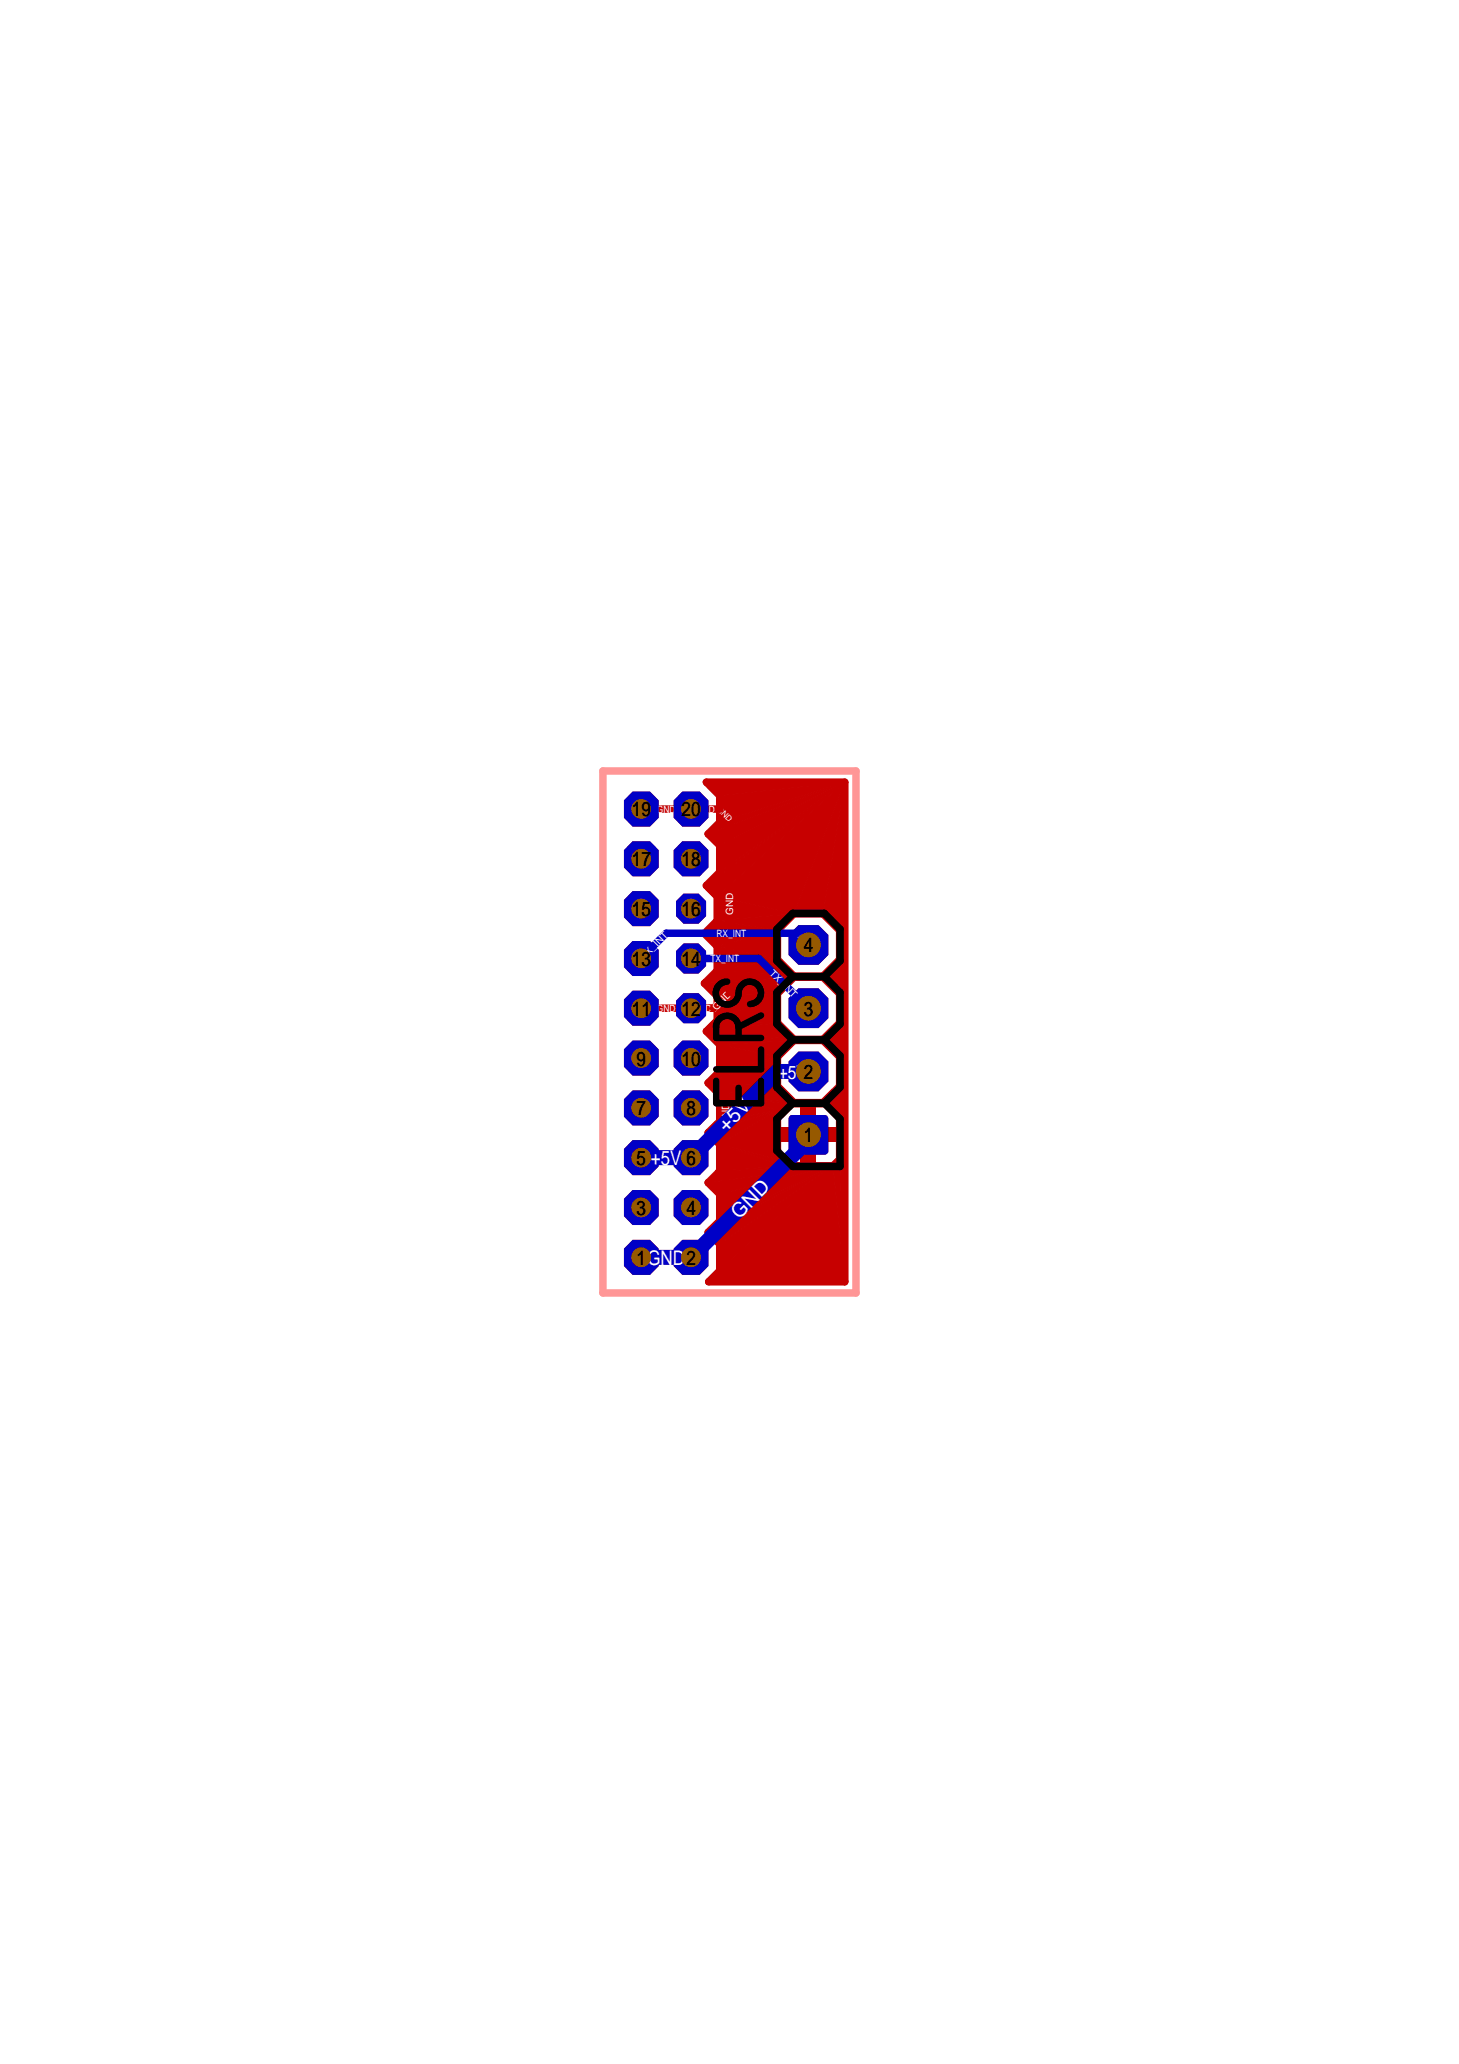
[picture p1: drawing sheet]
<svg xmlns="http://www.w3.org/2000/svg" width="210mm" height="297mm" viewBox="0 0 210 297" stroke-linecap="round" stroke-linejoin="round" font-family="sans-serif">
<defs><g id="words">
<g font-size="2.9">
<text x="90.9" y="117.5">19</text>
<text x="98.1" y="117.5">20</text>
<text x="90.9" y="124.7">17</text>
<text x="98.1" y="124.7">18</text>
<text x="90.9" y="131.8">15</text>
<text x="98.1" y="131.8">16</text>
<text x="115.6" y="137.1">4</text>
<text x="90.9" y="139">13</text>
<text x="98.1" y="139">14</text>
<text x="90.9" y="146.2">11</text>
<text x="98.1" y="146.2">12</text>
<text x="115.6" y="146.2">3</text>
<text x="91.6" y="153.4">9</text>
<text x="98.1" y="153.4">10</text>
<text x="91.6" y="160.5">7</text>
<text x="98.7" y="160.5">8</text>
<text x="91.6" y="167.7">5 +5V 6</text>
<text x="115.6" y="164.4">1</text>
<text x="91.6" y="174.9">3</text>
<text x="98.7" y="174.9">4</text>
<text x="91.6" y="182">1GND2</text>
</g>
<g font-size="2.9" fill="#fff">
<text x="104.5" y="163" transform="rotate(-45 104.5 163)">+5V</text>
<text x="106.4" y="175.5" transform="rotate(-45 106.4 175.5)">GND</text>
</g>
<text font-size="2.7" fill="#fff" x="112" y="155.2">+5V2</text>
<g font-size="1.4" fill="#fff">
<text x="94.5" y="117">GND</text>
<text x="100.2" y="117">GND</text>
<text x="105.5" y="131.6" transform="rotate(-90 105.5 131.6)">GND</text>
<text x="103.1" y="134.8">RX_INT</text>
<text x="92.6" y="138.3" transform="rotate(-45 92.6 138.3)">RX_INT</text>
<text x="102.2" y="138.5">TX_INT</text>
<text x="110.6" y="140.1" transform="rotate(45 110.6 140.1)">TX_INT</text>
<text x="94.5" y="145.6">GND</text>
<text x="100.6" y="145.6">GND</text>
<text x="103.1" y="145.5" transform="rotate(-45 103.1 145.5)">GND</text>
<text x="104.9" y="161.9" transform="rotate(-90 104.9 161.9)">GND</text>
<text x="101.2" y="180" transform="rotate(-45 101.2 180)">GND</text>
</g>
<text font-size="1.2" fill="#fff" x="103" y="116.5" transform="rotate(45 103 116.5)">GND</text>
<text font-size=".7" fill="#fff" x="114.4" y="134.4" transform="rotate(45 114.4 134.4)">RX_INT</text>
<text font-size=".4" fill="#fff" x="116.5" y="164.1" transform="rotate(-90 116.5 164.1)">GND</text>
</g></defs>
<g fill="#c70000">
<path d="M114.9 133.1h2.9l1.4 1.5v2.8l-1.4 1.5h-2.9l-1.4-1.5v-2.8z"/>
<path d="M113.5 143.7l1.4-1.5h2.9l1.4 1.5v2.8l-1.4 1.5h-2.9l-1.4-1.5z"/>
<path d="M113.5 152.8l1.4-1.5h2.9l1.4 1.5v2.8l-1.4 1.5h-2.9l-1.4-1.5z"/>
<path d="M91 178.4h2.5l1.3 1.3v2.5l-1.3 1.3h-2.5l-1.2-1.3v-2.5z"/>
<path d="M91 171.3h2.5l1.3 1.2v2.5l-1.3 1.3h-2.5l-1.2-1.3v-2.5z"/>
<path d="M91 164.1h2.5l1.3 1.3v2.5l-1.3 1.2h-2.5l-1.2-1.2v-2.5z"/>
<path d="M91 156.9h2.5l1.3 1.3v2.5l-1.3 1.3h-2.5l-1.2-1.3v-2.5z"/>
<path d="M91 149.8h2.5l1.3 1.2v2.5l-1.3 1.3h-2.5l-1.2-1.3v-2.5z"/>
<path d="M91 142.6h2.5l1.3 1.2v2.5l-1.3 1.3h-2.5l-1.2-1.3v-2.5z"/>
<path d="M91 135.4h2.5l1.3 1.3v2.5l-1.3 1.3h-2.5l-1.2-1.3v-2.5z"/>
<path d="M91 128.2h2.5l1.3 1.3v2.5l-1.3 1.3h-2.5l-1.2-1.3v-2.5z"/>
<path d="M91 121.1h2.5l1.3 1.2v2.5l-1.3 1.3h-2.5l-1.2-1.3v-2.5z"/>
<path d="M91 113.9h2.5l1.3 1.3v2.5l-1.3 1.3h-2.5l-1.2-1.3v-2.5z"/>
<path d="M98.2 178.4h2.5l1.2 1.3v2.5l-1.2 1.3h-2.5l-1.3-1.3v-2.5z"/>
<path d="M98.2 171.3h2.5l1.2 1.2v2.5l-1.2 1.3h-2.5l-1.3-1.3v-2.5z"/>
<path d="M98.2 164.1h2.5l1.2 1.3v2.5l-1.2 1.2h-2.5l-1.3-1.2v-2.5z"/>
<path d="M98.2 156.9h2.5l1.2 1.3v2.5l-1.2 1.3h-2.5l-1.3-1.3v-2.5z"/>
<path d="M98.2 149.8h2.5l1.2 1.2v2.5l-1.2 1.3h-2.5l-1.3-1.3v-2.5z"/>
<path d="M97.3 144l1-1.1h2.2l1.1 1.1v2.2l-1.1 1.1h-2.2l-1-1.1z"/>
<path d="M98.3 135.8h2.2l1.1 1.1v2.1l-1.1 1.1h-2.2l-1-1.1v-2.1z"/>
<path d="M98.3 128.6h2.2l1.1 1.1v2.1l-1.1 1.1h-2.2l-1-1.1v-2.1z"/>
<path d="M98.2 121.1h2.5l1.2 1.2v2.5l-1.2 1.3h-2.5l-1.3-1.3v-2.5z"/>
<path d="M98.2 113.9h2.5l1.2 1.3v2.5l-1.2 1.3h-2.5l-1.3-1.3v-2.5z"/>
</g>
<path d="M113.6 160.7l.3-.2h4.7a.58 .58 0 0 1 .6 .5v4.6a.58 .58 0 0 1-.6 .6h-4.6a.58 .58 0 0 1-.5-.6v-4.6z" fill-rule="evenodd" fill="#c70000"/>
<path d="M101.6 112.6h19.9v71.9h-19.5l1.5-1.6v-3.9l-1.6-1.6 1.6-1.7v-3.8l-1.6-1.7 1.6-1.7v-3.8l-1.6-1.7 1.6-1.6v-3.9l-1.6-1.6 1.6-1.7v-3.9l-1.9-1.9 1.6-1.5v-3.5l-1.9-1.9 1.9-1.8v-3.5l-1.9-1.9 1.9-1.8v-3.5l-1.6-1.6 1.9-1.9v-3.8l-1.6-1.7 1.6-1.7v-3.8zM114.2 131.5h4.2l2.4 2.4v4.2l-2.4 2.4h-4.2l-2.4-2.4v-4.2zM111.8 143l2.4-2.4h4.2l2.4 2.4v4.2l-2.4 2.4h-4.2l-2.4-2.4zM111.8 152.1l2.4-2.4h4.2l2.4 2.4v4.2l-2.4 2.4h-4.2l-2.4-2.4zM112.8 158.8h7l1 1v7.1l-1 .9h-7l-1-.9v-7.1z" fill="none" stroke="#c70000" stroke-width="1.1"/>
<path d="M121.5 112.6v71.9l-.7-17.6z" fill="none" stroke="#c70000" stroke-width=".14"/>
<path d="M121.5 112.6v71.9l-.7-17.6z" fill="#c70000"/>
<path d="M119.8 167.8l1-.9 .7 17.6z" fill="none" stroke="#c70000" stroke-width=".14"/>
<path d="M119.8 167.8l1-.9 .7 17.6z" fill="#c70000"/>
<path d="M102 184.5l17.8-16.7 1.7 16.7z" fill="none" stroke="#c70000" stroke-width=".14"/>
<path d="M102 184.5l17.8-16.7 1.7 16.7z" fill="#c70000"/>
<path d="M102 184.5l1.5-1.6 16.3-15.1z" fill="none" stroke="#c70000" stroke-width=".14"/>
<path d="M103.5 182.9l16.3-15.1-17.8 16.7z" fill="#c70000"/>
<path d="M103.5 179l16.3-11.2-16.3 15.1z" fill="none" stroke="#c70000" stroke-width=".14"/>
<path d="M103.5 179l16.3-11.2-16.3 15.1z" fill="#c70000"/>
<path d="M101.9 177.4l17.9-9.6-16.3 11.2z" fill="none" stroke="#c70000" stroke-width=".14"/>
<path d="M101.9 177.4l17.9-9.6-16.3 11.2z" fill="#c70000"/>
<path d="M101.9 177.4l1.6-1.7 16.3-7.9z" fill="none" stroke="#c70000" stroke-width=".14"/>
<path d="M101.9 177.4l1.6-1.7 16.3-7.9z" fill="#c70000"/>
<path d="M103.5 171.9l16.3-4.1-16.3 7.9z" fill="none" stroke="#c70000" stroke-width=".14"/>
<path d="M103.5 171.9l16.3-4.1-16.3 7.9z" fill="#c70000"/>
<path d="M101.9 170.2l17.9-2.4-16.3 4.1z" fill="none" stroke="#c70000" stroke-width=".14"/>
<path d="M101.9 170.2l17.9-2.4-16.3 4.1z" fill="#c70000"/>
<path d="M101.9 170.2l1.6-1.7 16.3-.7z" fill="none" stroke="#c70000" stroke-width=".14"/>
<path d="M103.5 168.5l16.3-.7-17.9 2.4z" fill="#c70000"/>
<path d="M103.5 168.5l9.3-.7h7z" fill="none" stroke="#c70000" stroke-width=".14"/>
<path d="M103.5 168.5l9.3-.7h7z" fill="#c70000"/>
<path d="M103.5 164.7l9.3 3.1-9.3 .7z" fill="none" stroke="#c70000" stroke-width=".14"/>
<path d="M103.5 164.7l9.3 3.1-9.3 .7z" fill="#c70000"/>
<path d="M103.5 164.7l8.3 2.2 1 .9z" fill="none" stroke="#c70000" stroke-width=".14"/>
<path d="M103.5 164.7l8.3 2.2 1 .9z" fill="#c70000"/>
<path d="M121.5 112.6l-.7 54.3v-7.1z" fill="none" stroke="#c70000" stroke-width=".14"/>
<path d="M121.5 112.6l-.7 54.3v-7.1z" fill="#c70000"/>
<path d="M103.5 164.7l8.3-4.9v7.1z" fill="none" stroke="#c70000" stroke-width=".14"/>
<path d="M103.5 164.7l8.3-4.9v7.1z" fill="#c70000"/>
<path d="M101.9 163l9.9-3.2-8.3 4.9z" fill="none" stroke="#c70000" stroke-width=".14"/>
<path d="M101.9 163l9.9-3.2-8.3 4.9z" fill="#c70000"/>
<path d="M101.9 163l1.6-1.6 8.3-1.6z" fill="none" stroke="#c70000" stroke-width=".14"/>
<path d="M101.9 163l1.6-1.6 8.3-1.6z" fill="#c70000"/>
<path d="M103.5 157.5l8.3 2.3-8.3 1.6z" fill="none" stroke="#c70000" stroke-width=".14"/>
<path d="M103.5 157.5l8.3 2.3-8.3 1.6z" fill="#c70000"/>
<path d="M121.5 112.6l-.7 47.2z" fill="none" stroke="#c70000" stroke-width=".14"/>
<path d="M121.5 112.6l-.7 47.2z" fill="#c70000"/>
<path d="M120.8 156.3v3.5l-1-1z" fill="none" stroke="#c70000" stroke-width=".14"/>
<path d="M120.8 156.3v3.5l-1-1z" fill="#c70000"/>
<path d="M103.5 157.5l9.3 1.3-1 1z" fill="none" stroke="#c70000" stroke-width=".14"/>
<path d="M103.5 157.5l9.3 1.3-1 1z" fill="#c70000"/>
<path d="M118.4 158.7l2.4-2.4-1 2.5z" fill="none" stroke="#c70000" stroke-width=".14"/>
<path d="M118.4 158.7l2.4-2.4-1 2.5z" fill="#c70000"/>
<path d="M103.5 157.5l10.7 1.2-1.4 .1zM112.8 158.8l5.6-.1 1.4 .1z" fill="none" stroke="#c70000" stroke-width=".14"/>
<path d="M112.8 158.8h7" fill="none" stroke="#c70000" stroke-width=".15"/>
<path d="M103.5 157.5l10.7 1.2-1.4 .1z" fill="#c70000"/>
<path d="M103.5 157.5l8.3-1.2 2.4 2.4zM112.8 158.8l1.4-.1h4.2z" fill="none" stroke="#c70000" stroke-width=".14"/>
<path d="M112.8 158.8h5.6" fill="none" stroke="#c70000" stroke-width=".15"/>
<path d="M103.5 157.5l8.3-1.2 2.4 2.4z" fill="#c70000"/>
<path d="M101.9 155.9l9.9 .4-8.3 1.2z" fill="none" stroke="#c70000" stroke-width=".14"/>
<path d="M101.9 155.9l9.9 .4-8.3 1.2z" fill="#c70000"/>
<path d="M121.5 112.6l-.7 43.7z" fill="none" stroke="#c70000" stroke-width=".14"/>
<path d="M121.5 112.6l-.7 43.7z" fill="#c70000"/>
<path d="M101.9 155.9l9.9-3.8v4.2z" fill="none" stroke="#c70000" stroke-width=".14"/>
<path d="M101.9 155.9l9.9-3.8v4.2z" fill="#c70000"/>
<path d="M101.9 155.9l1.6-1.7 8.3-2.1z" fill="none" stroke="#c70000" stroke-width=".14"/>
<path d="M101.9 155.9l1.6-1.7 8.3-2.1z" fill="#c70000"/>
<path d="M103.5 150.3l8.3 1.8-8.3 2.1z" fill="none" stroke="#c70000" stroke-width=".14"/>
<path d="M103.5 150.3l8.3 1.8-8.3 2.1z" fill="#c70000"/>
<path d="M121.5 112.6l-.7 39.5v-4.9z" fill="none" stroke="#c70000" stroke-width=".14"/>
<path d="M121.5 112.6l-.7 39.5v-4.9z" fill="#c70000"/>
<path d="M120.8 147.2v4.9l-2.4-2.4z" fill="none" stroke="#c70000" stroke-width=".14"/>
<path d="M120.8 147.2v4.9l-2.4-2.4z" fill="#c70000"/>
<path d="M103.5 150.3l10.7-.6-2.4 2.4z" fill="none" stroke="#c70000" stroke-width=".14"/>
<path d="M103.5 150.3l10.7-.6-2.4 2.4z" fill="#c70000"/>
<path d="M101.6 148.4l12.6 1.3-10.7 .6z" fill="none" stroke="#c70000" stroke-width=".14"/>
<path d="M101.6 148.4l12.6 1.3-10.7 .6z" fill="#c70000"/>
<path d="M118.4 149.6l2.4-2.4-2.4 2.5z" fill="none" stroke="#c70000" stroke-width=".14"/>
<path d="M118.4 149.6l2.4-2.4-2.4 2.5z" fill="#c70000"/>
<path d="M101.6 148.4l12.6 1.2v.1zM114.2 149.7l4.2-.1v.1z" fill="none" stroke="#c70000" stroke-width=".14"/>
<path d="M114.2 149.7h4.2" fill="none" stroke="#c70000" stroke-width=".15"/>
<path d="M101.6 148.4l12.6 1.2v.1z" fill="#c70000"/>
<path d="M101.6 148.4l10.2-1.2 2.4 2.4zM114.2 149.6h4.2l-4.2 .1z" fill="none" stroke="#c70000" stroke-width=".14"/>
<path d="M114.2 149.7h4.2" fill="none" stroke="#c70000" stroke-width=".15"/>
<path d="M101.6 148.4l10.2-1.2 2.4 2.4z" fill="#c70000"/>
<path d="M101.6 148.4l1.6-1.5 8.6 .3z" fill="none" stroke="#c70000" stroke-width=".14"/>
<path d="M103.2 146.9l8.6 .3-10.2 1.2z" fill="#c70000"/>
<path d="M121.5 112.6l-.7 34.6v-4.2z" fill="none" stroke="#c70000" stroke-width=".14"/>
<path d="M121.5 112.6l-.7 34.6v-4.2z" fill="#c70000"/>
<path d="M103.2 146.9l8.6-3.9v4.2z" fill="none" stroke="#c70000" stroke-width=".14"/>
<path d="M103.2 146.9l8.6-3.9v4.2z" fill="#c70000"/>
<path d="M103.2 143.4l8.6-.4-8.6 3.9z" fill="none" stroke="#c70000" stroke-width=".14"/>
<path d="M103.2 143.4l8.6-.4-8.6 3.9z" fill="#c70000"/>
<path d="M101.3 141.5l10.5 1.5-8.6 .4z" fill="none" stroke="#c70000" stroke-width=".14"/>
<path d="M101.3 141.5l10.5 1.5-8.6 .4z" fill="#c70000"/>
<path d="M121.5 112.6l-.7 30.4v-4.9z" fill="none" stroke="#c70000" stroke-width=".14"/>
<path d="M121.5 112.6l-.7 30.4v-4.9z" fill="#c70000"/>
<path d="M120.8 138.1v4.9l-2.4-2.4z" fill="none" stroke="#c70000" stroke-width=".14"/>
<path d="M120.8 138.1v4.9l-2.4-2.4z" fill="#c70000"/>
<path d="M101.3 141.5l12.9-.9-2.4 2.4z" fill="none" stroke="#c70000" stroke-width=".14"/>
<path d="M101.3 141.5l12.9-.9-2.4 2.4z" fill="#c70000"/>
<path d="M101.3 141.5l1.9-1.8 11 .9z" fill="none" stroke="#c70000" stroke-width=".14"/>
<path d="M103.2 139.7l11 .9-12.9 .9z" fill="#c70000"/>
<path d="M120.8 138.1l-2.4 2.5v-.1z" fill="none" stroke="#c70000" stroke-width=".14"/>
<path d="M118.4 140.5l2.4-2.4-2.4 2.5z" fill="#c70000"/>
<path d="M103.2 139.7l11 .8v.1zM114.2 140.6l4.2-.1v.1z" fill="none" stroke="#c70000" stroke-width=".14"/>
<path d="M114.2 140.6h4.2" fill="none" stroke="#c70000" stroke-width=".15"/>
<path d="M103.2 139.7l11 .8v.1z" fill="#c70000"/>
<path d="M103.2 139.7l8.6-1.6 2.4 2.4zM114.2 140.5h4.2l-4.2 .1z" fill="none" stroke="#c70000" stroke-width=".14"/>
<path d="M114.2 140.6h4.2" fill="none" stroke="#c70000" stroke-width=".15"/>
<path d="M103.2 139.7l8.6-1.6 2.4 2.4z" fill="#c70000"/>
<path d="M103.2 136.2l8.6 1.9-8.6 1.6z" fill="none" stroke="#c70000" stroke-width=".14"/>
<path d="M103.2 136.2l8.6 1.9-8.6 1.6z" fill="#c70000"/>
<path d="M121.5 112.6l-.7 25.5v-4.2z" fill="none" stroke="#c70000" stroke-width=".14"/>
<path d="M121.5 112.6l-.7 25.5v-4.2z" fill="#c70000"/>
<path d="M103.2 136.2l8.6-2.3v4.2z" fill="none" stroke="#c70000" stroke-width=".14"/>
<path d="M103.2 136.2l8.6-2.3v4.2z" fill="#c70000"/>
<path d="M101.3 134.3l10.5-.4-8.6 2.3z" fill="none" stroke="#c70000" stroke-width=".14"/>
<path d="M101.3 134.3l10.5-.4-8.6 2.3z" fill="#c70000"/>
<path d="M101.3 134.3l1.9-1.8 8.6 1.4z" fill="none" stroke="#c70000" stroke-width=".14"/>
<path d="M103.2 132.5l8.6 1.4-10.5 .4z" fill="#c70000"/>
<path d="M121.5 112.6l-.7 21.3-2.4-2.4z" fill="none" stroke="#c70000" stroke-width=".14"/>
<path d="M121.5 112.6l-.7 21.3-2.4-2.4z" fill="#c70000"/>
<path d="M103.2 132.5l11-1-2.4 2.4z" fill="none" stroke="#c70000" stroke-width=".14"/>
<path d="M103.2 132.5l11-1-2.4 2.4z" fill="#c70000"/>
<path d="M103.2 129l11 2.5-11 1z" fill="none" stroke="#c70000" stroke-width=".14"/>
<path d="M103.2 129l11 2.5-11 1z" fill="#c70000"/>
<path d="M121.5 112.6l-3.1 18.9h-4.2z" fill="none" stroke="#c70000" stroke-width=".14"/>
<path d="M121.5 112.6l-3.1 18.9h-4.2z" fill="#c70000"/>
<path d="M103.2 129l18.3-16.4-7.3 18.9z" fill="none" stroke="#c70000" stroke-width=".14"/>
<path d="M103.2 129l18.3-16.4-7.3 18.9z" fill="#c70000"/>
<path d="M101.6 127.4l19.9-14.8-18.3 16.4z" fill="none" stroke="#c70000" stroke-width=".14"/>
<path d="M101.6 127.4l19.9-14.8-18.3 16.4z" fill="#c70000"/>
<path d="M103.5 125.5l18-12.9-19.9 14.8z" fill="none" stroke="#c70000" stroke-width=".14"/>
<path d="M103.5 125.5l18-12.9-19.9 14.8z" fill="#c70000"/>
<path d="M103.5 121.7l18-9.1-18 12.9z" fill="none" stroke="#c70000" stroke-width=".14"/>
<path d="M103.5 121.7l18-9.1-18 12.9z" fill="#c70000"/>
<path d="M101.9 120l19.6-7.4-18 9.1z" fill="none" stroke="#c70000" stroke-width=".14"/>
<path d="M101.9 120l19.6-7.4-18 9.1z" fill="#c70000"/>
<path d="M103.5 118.3l18-5.7-19.6 7.4z" fill="none" stroke="#c70000" stroke-width=".14"/>
<path d="M103.5 118.3l18-5.7-19.6 7.4z" fill="#c70000"/>
<path d="M103.5 114.5l18-1.9-18 5.7z" fill="none" stroke="#c70000" stroke-width=".14"/>
<path d="M103.5 114.5l18-1.9-18 5.7z" fill="#c70000"/>
<path d="M101.6 112.6h19.9l-18 1.9z" fill="none" stroke="#c70000" stroke-width=".14"/>
<g fill="#c70000">
<path d="M101.6 112.6h19.9l-18 1.9z"/>
<path d="M116.3 162.2h4.5v2.2h-4.5z"/>
<path d="M111.8 162.2h4.5v2.2h-4.5z"/>
<path d="M115.2 163.3h2.2v4.5h-2.2z"/>
<path d="M115.2 158.8h2.2v4.5h-2.2z"/>
</g>
<path d="M92.3 116.4h11.3l1.3 1.4v25l-2.2 2.3M92.3 145.1h12.1v30.9l-5 5" fill="none" stroke="#c70000" stroke-width="1.1"/>
<g fill="#0000c7">
<path d="M114.9 133.1h2.9l1.4 1.5v2.8l-1.4 1.5h-2.9l-1.4-1.5v-2.8z"/>
<path d="M113.5 143.7l1.4-1.5h2.9l1.4 1.5v2.8l-1.4 1.5h-2.9l-1.4-1.5z"/>
<path d="M113.5 152.8l1.4-1.5h2.9l1.4 1.5v2.8l-1.4 1.5h-2.9l-1.4-1.5z"/>
<path d="M91 178.4h2.5l1.3 1.3v2.5l-1.3 1.3h-2.5l-1.2-1.3v-2.5z"/>
<path d="M91 171.3h2.5l1.3 1.2v2.5l-1.3 1.3h-2.5l-1.2-1.3v-2.5z"/>
<path d="M91 164.1h2.5l1.3 1.3v2.5l-1.3 1.2h-2.5l-1.2-1.2v-2.5z"/>
<path d="M91 156.9h2.5l1.3 1.3v2.5l-1.3 1.3h-2.5l-1.2-1.3v-2.5z"/>
<path d="M91 149.8h2.5l1.3 1.2v2.5l-1.3 1.3h-2.5l-1.2-1.3v-2.5z"/>
<path d="M91 142.6h2.5l1.3 1.2v2.5l-1.3 1.3h-2.5l-1.2-1.3v-2.5z"/>
<path d="M91 135.4h2.5l1.3 1.3v2.5l-1.3 1.3h-2.5l-1.2-1.3v-2.5z"/>
<path d="M91 128.2h2.5l1.3 1.3v2.5l-1.3 1.3h-2.5l-1.2-1.3v-2.5z"/>
<path d="M91 121.1h2.5l1.3 1.2v2.5l-1.3 1.3h-2.5l-1.2-1.3v-2.5z"/>
<path d="M91 113.9h2.5l1.3 1.3v2.5l-1.3 1.3h-2.5l-1.2-1.3v-2.5z"/>
<path d="M98.2 178.4h2.5l1.2 1.3v2.5l-1.2 1.3h-2.5l-1.3-1.3v-2.5z"/>
<path d="M98.2 171.3h2.5l1.2 1.2v2.5l-1.2 1.3h-2.5l-1.3-1.3v-2.5z"/>
<path d="M98.2 164.1h2.5l1.2 1.3v2.5l-1.2 1.2h-2.5l-1.3-1.2v-2.5z"/>
<path d="M98.2 156.9h2.5l1.2 1.3v2.5l-1.2 1.3h-2.5l-1.3-1.3v-2.5z"/>
<path d="M98.2 149.8h2.5l1.2 1.2v2.5l-1.2 1.3h-2.5l-1.3-1.3v-2.5z"/>
<path d="M97.3 144l1-1.1h2.2l1.1 1.1v2.2l-1.1 1.1h-2.2l-1-1.1z"/>
<path d="M98.3 135.8h2.2l1.1 1.1v2.1l-1.1 1.1h-2.2l-1-1.1v-2.1z"/>
<path d="M98.3 128.6h2.2l1.1 1.1v2.1l-1.1 1.1h-2.2l-1-1.1v-2.1z"/>
<path d="M98.2 121.1h2.5l1.2 1.2v2.5l-1.2 1.3h-2.5l-1.3-1.3v-2.5z"/>
<path d="M98.2 113.9h2.5l1.2 1.3v2.5l-1.2 1.3h-2.5l-1.3-1.3v-2.5z"/>
</g>
<path d="M113.6 160.7l.3-.2h4.7a.58 .58 0 0 1 .6 .5v4.6a.58 .58 0 0 1-.6 .6h-4.6a.58 .58 0 0 1-.5-.6v-4.6z" fill-rule="evenodd" fill="#0000c7"/>
<path d="M116.3 154.2h-4.5l-12.4 12.4h-7.1M116.3 163.3v.7l-16.9 17h-7.1" fill="none" stroke="#0000c7" stroke-width="2.2"/>
<path d="M99.4 137.9h9.8l7.1 7.2M116.3 136l-1.7-1.7h-18.8l-3.5 3.6" fill="none" stroke="#0000c7" stroke-width="1.1"/>
<path d="M103 147.8a1.62 1.62 0 0 1 1.6-1.6 1.62 1.62 0 0 1 1.6 1.6M103 147.8v1.6h6.5M103 155.5v3.3h6.5v-3.3M104.6 141.3a1.64 1.64 0 0 0-1.6 1.6 1.64 1.64 0 0 0 1.6 1.7 1.64 1.64 0 0 0 1.7-1.7 1.62 1.62 0 0 1 1.5-1.6 1.62 1.62 0 0 1 1.7 1.6 1.62 1.62 0 0 1-1.6 1.6M106.3 147.8v1.6M106.3 156.5v2.3M109.5 151v2.9h-6.5M109.5 146.1l-3.2 1.7" fill="none" stroke="#000" stroke-width=".93"/>
<path d="M114 140.5l-2.2-2.2v-4.6l2.2-2.3h4.6l2.3 2.3v4.6l-2.3 2.2M114 158.8l-2.2 2.2v4.6l2.2 2.3h6.9v-6.9l-2.3-2.2M114 140.5l-2.2 2.3v4.6l2.2 2.2M114 149.6l-2.2 2.3v4.6l2.2 2.3M114 149.6h4.6M114 158.8h4.6M114 140.5h4.6M118.6 140.5l2.3 2.3v4.6l-2.3 2.2M118.6 149.6l2.3 2.3v4.6l-2.3 2.3" fill="none" stroke="#000" stroke-width="1.1"/>
<path d="M86.7 111h36.4v75.1h-36.4z" fill="none" stroke="#ff9696" stroke-width="1.1"/>
<g fill="#965900">
<circle cx="116.3" cy="136" r="1.76"/>
<circle cx="116.3" cy="145.1" r="1.76"/>
<circle cx="116.3" cy="154.2" r="1.76"/>
<circle cx="116.3" cy="163.3" r="1.76"/>
<circle cx="92.3" cy="180.9" r="1.4"/>
<circle cx="92.3" cy="173.8" r="1.4"/>
<circle cx="92.2" cy="166.6" r="1.4"/>
<circle cx="92.2" cy="159.4" r="1.4"/>
<circle cx="92.3" cy="152.3" r="1.4"/>
<circle cx="92.2" cy="145.1" r="1.4"/>
<circle cx="92.2" cy="137.9" r="1.4"/>
<circle cx="92.3" cy="130.8" r="1.4"/>
<circle cx="92.3" cy="123.6" r="1.4"/>
<circle cx="92.2" cy="116.4" r="1.4"/>
<circle cx="99.4" cy="180.9" r="1.41"/>
<circle cx="99.4" cy="173.8" r="1.41"/>
<circle cx="99.4" cy="166.6" r="1.4"/>
<circle cx="99.4" cy="159.4" r="1.4"/>
<circle cx="99.4" cy="152.3" r="1.41"/>
<circle cx="99.4" cy="145.1" r="1.4"/>
<circle cx="99.4" cy="137.9" r="1.4"/>
<circle cx="99.4" cy="130.8" r="1.41"/>
<circle cx="99.4" cy="123.6" r="1.41"/>
<circle cx="99.4" cy="116.4" r="1.4"/>
</g>
<use href="#words"/>
</svg>
